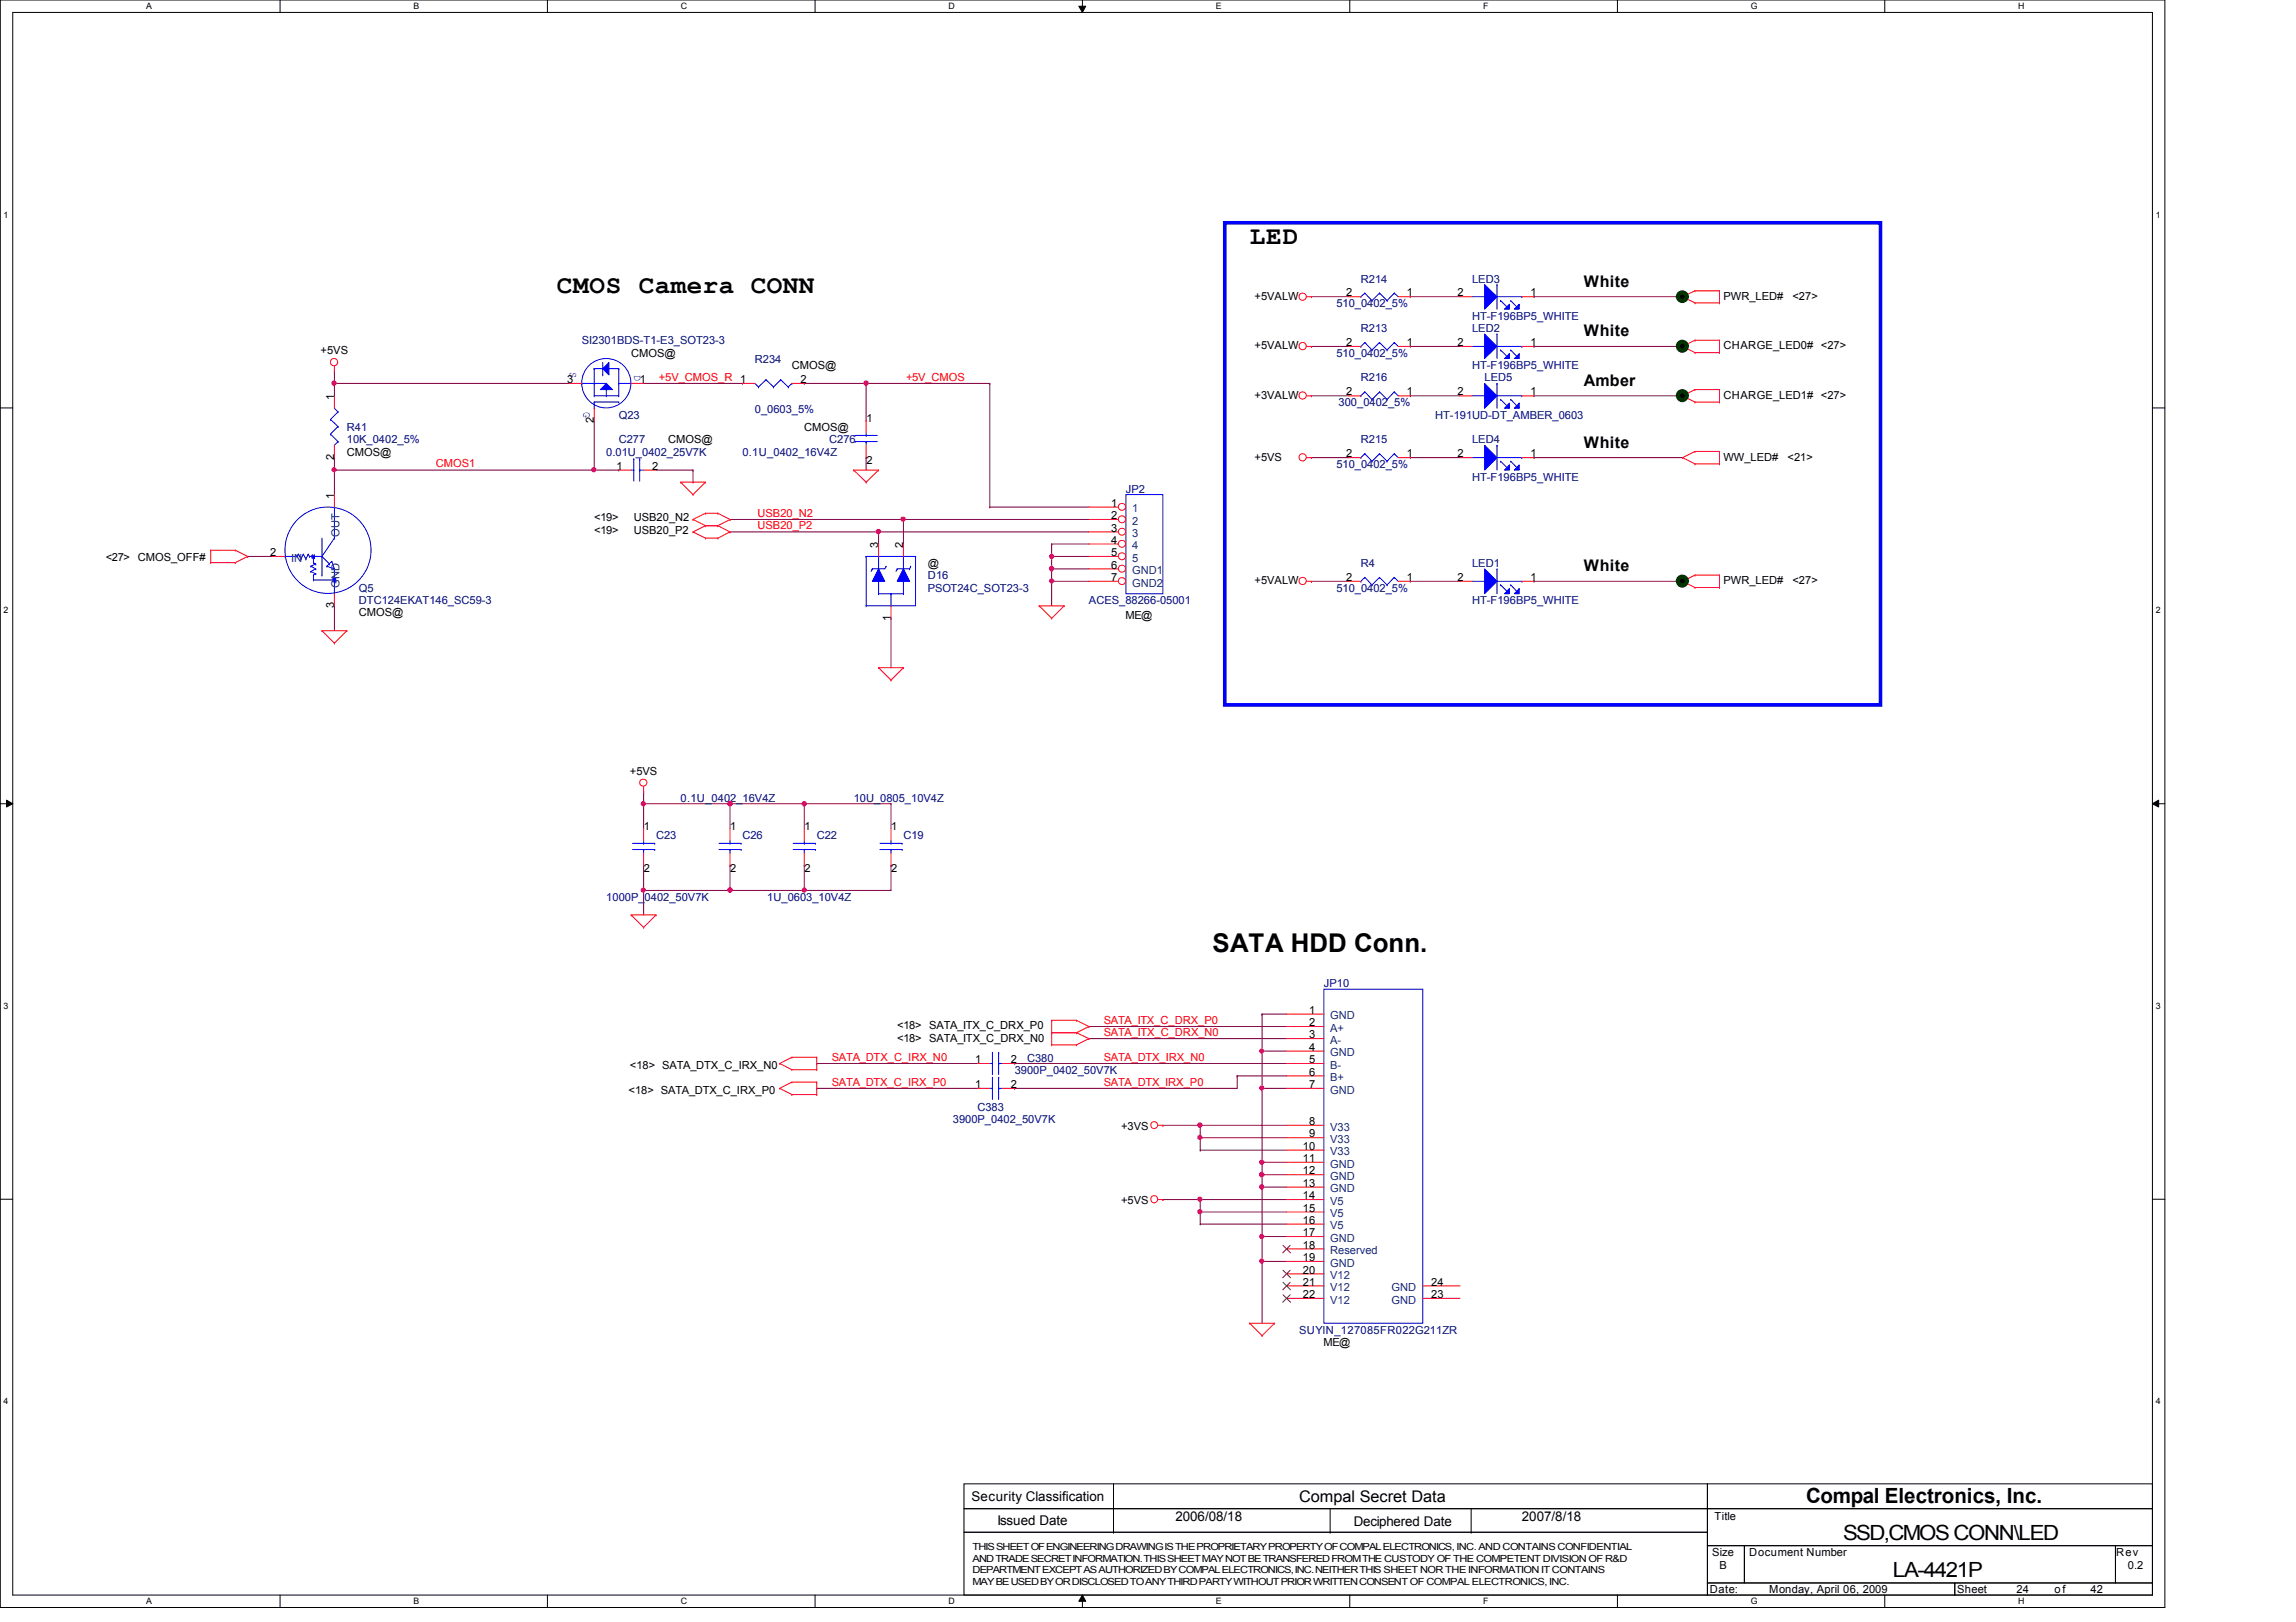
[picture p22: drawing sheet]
<svg xmlns="http://www.w3.org/2000/svg" width="297mm" height="210mm" viewBox="0 0 297 210" stroke-linecap="round" stroke-linejoin="round" font-family="sans-serif">
<defs><g id="words">
<g font-size="3.3">
<text x="161.7" y="31.6">LED</text>
<text x="72" y="38">CMOS Camera CONN</text>
<text x="156.9" y="123.1">SATA HDD Conn.</text>
</g>
<g font-size="2.7">
<text x="233.7" y="194.6">Compal Electronics, Inc.</text>
<text x="238.5" y="199.3">SSD,CMOS CONN\LED</text>
<text x="244.9" y="204.1">LA-4421P</text>
</g>
<g font-size="2.1">
<text x="204.9" y="37.1">White</text>
<text x="204.9" y="43.5">White</text>
<text x="204.9" y="49.9">Amber</text>
<text x="204.9" y="57.9">White</text>
<text x="204.9" y="73.9">White</text>
<text x="168.1" y="194.4">Compal Secret Data</text>
</g>
<g font-size="1.7">
<text x="125.7" y="194.3">Security Classification</text>
<text x="129" y="197.3">Issued Date</text>
<text x="152.1" y="196.8">2006/08/18</text>
<text x="175.1" y="197.5">Deciphered Date</text>
<text x="196.9" y="196.8">2007/8/18</text>
</g>
<g font-size="1.4">
<text x="162.3" y="38.8">+5VALW</text>
<text x="174.2" y="38.4">2</text>
<text x="182" y="38.4">1</text>
<text x="188.5" y="38.4">2</text>
<text x="198" y="38.4">1</text>
<text x="223" y="38.8">PWR_LED#</text>
<text x="231.9" y="38.8">&lt;27&gt;</text>
<text x="41.5" y="45.8">+5VS</text>
<text x="81.7" y="46.2">CMOS@</text>
<text x="102.4" y="47.8">CMOS@</text>
<text x="162.3" y="45.2">+5VALW</text>
<text x="174.2" y="44.8">2</text>
<text x="182" y="44.8">1</text>
<text x="188.5" y="44.8">2</text>
<text x="198" y="44.8">1</text>
<text x="223" y="45.2">CHARGE_LED0# &lt;27&gt;</text>
<text x="43.2" y="51.7" transform="rotate(-90 43.2 51.7)">1</text>
<text x="73.4" y="49.6">3</text>
<text x="82.8" y="49.6">1</text>
<text x="103.5" y="49.6">2</text>
<text x="162.3" y="51.6">+3VALW</text>
<text x="174.2" y="51.2">2</text>
<text x="182" y="51.2">1</text>
<text x="188.5" y="51.2">2</text>
<text x="198" y="51.2">1</text>
<text x="223" y="51.6">CHARGE_LED1# &lt;27&gt;</text>
<text x="43.2" y="59.5" transform="rotate(-90 43.2 59.5)">2</text>
<text x="44.9" y="59">CMOS@</text>
<text x="76.8" y="54.7" transform="rotate(-90 76.8 54.7)">2</text>
<text x="86.4" y="57.4">CMOS@</text>
<text x="104.1" y="55.8">CMOS@</text>
<text x="112.1" y="54.6">1</text>
<text x="162.3" y="59.6">+5VS</text>
<text x="174.2" y="59.2">2</text>
<text x="182" y="59.2">1</text>
<text x="188.5" y="59.2">2</text>
<text x="198" y="59.2">1</text>
<text x="223" y="59.6">WW_LED#</text>
<text x="231.3" y="59.6">&lt;21&gt;</text>
<text x="43.2" y="64.5" transform="rotate(-90 43.2 64.5)">1</text>
<text x="79.8" y="60.8">1</text>
<text x="84.4" y="60.8">2</text>
<text x="112.1" y="60.1">2</text>
<text x="143.8" y="65.6">1</text>
<text x="35" y="72">2</text>
<text x="76.9" y="67.4">&lt;19&gt;</text>
<text x="76.9" y="69">&lt;19&gt;</text>
<text x="82" y="67.4">USB20_N2</text>
<text x="82" y="69">USB20_P2</text>
<text x="113.6" y="70.9" transform="rotate(-90 113.6 70.9)">3</text>
<text x="116.8" y="70.9" transform="rotate(-90 116.8 70.9)">2</text>
<text x="143.8" y="67.2">2</text>
<text x="143.8" y="68.8">3</text>
<text x="143.8" y="70.4">4</text>
<text x="143.8" y="72">5</text>
<text x="13.7" y="72.6">&lt;27&gt; CMOS_OFF#</text>
<text x="120.1" y="73.4">@</text>
<text x="143.8" y="75.2">7</text>
<text x="143.8" y="73.6">6</text>
<text x="162.3" y="75.6">+5VALW</text>
<text x="174.2" y="75.2">2</text>
<text x="182" y="75.2">1</text>
<text x="188.5" y="75.2">2</text>
<text x="198" y="75.2">1</text>
<text x="223" y="75.6">PWR_LED#</text>
<text x="231.9" y="75.6">&lt;27&gt;</text>
<text x="43.2" y="78.7" transform="rotate(-90 43.2 78.7)">3</text>
<text x="46.4" y="79.8">CMOS@</text>
<text x="115.2" y="80.3" transform="rotate(-90 115.2 80.3)">1</text>
<text x="145.6" y="80.1">ME@</text>
<text x="81.5" y="100.2">+5VS</text>
<text x="83.3" y="107.4">1</text>
<text x="94.5" y="107.4">1</text>
<text x="104.1" y="107.4">1</text>
<text x="115.3" y="107.4">1</text>
<text x="83.3" y="112.9">2</text>
<text x="94.5" y="112.9">2</text>
<text x="104.1" y="112.9">2</text>
<text x="115.3" y="112.9">2</text>
<text x="169.4" y="131.2">1</text>
<text x="116.1" y="133.2">&lt;18&gt; SATA_ITX_C_DRX_P0</text>
<text x="116.1" y="134.8">&lt;18&gt; SATA_ITX_C_DRX_N0</text>
<text x="126.2" y="137.6">1</text>
<text x="130.8" y="137.6">2</text>
<text x="169.4" y="132.8">2</text>
<text x="169.4" y="134.4">3</text>
<text x="169.4" y="136">4</text>
<text x="169.4" y="137.6">5</text>
<text x="81.3" y="141.5">&lt;18&gt; SATA_DTX_C_IRX_P0</text>
<text x="81.5" y="138.3">&lt;18&gt; SATA_DTX_C_IRX_N0</text>
<text x="126.2" y="140.8">1</text>
<text x="130.8" y="140.8">2</text>
<text x="169.4" y="139.2">6</text>
<text x="169.4" y="140.8">7</text>
<text x="145" y="146.2">+3VS</text>
<text x="168.6" y="148.8">10</text>
<text x="169.4" y="145.6">8</text>
<text x="169.4" y="147.2">9</text>
<text x="145" y="155.8">+5VS</text>
<text x="168.6" y="150.4">11</text>
<text x="168.6" y="152">12</text>
<text x="168.6" y="153.6">13</text>
<text x="168.6" y="155.2">14</text>
<text x="168.6" y="156.8">15</text>
<text x="168.6" y="158.4">16</text>
<text x="168.6" y="160">17</text>
<text x="168.6" y="161.6">18</text>
<text x="168.6" y="163.2">19</text>
<text x="168.6" y="164.8">20</text>
<text x="168.6" y="166.4">21</text>
<text x="168.6" y="168">22</text>
<text x="185.2" y="168">23</text>
<text x="185.2" y="166.4">24</text>
<text x="171.2" y="174.2">ME@</text>
<text x="221.8" y="196.8">Title</text>
<text x="221.5" y="201.4">Size</text>
<text x="222.5" y="203">B</text>
<text x="226.3" y="201.4">Document Number</text>
<text x="273.8" y="201.4">Rev</text>
<text x="275.3" y="203">0.2</text>
<text x="221.2" y="206.2">Date:</text>
<text x="228.9" y="206.2">Monday, April 06, 2009</text>
<text x="253.2" y="206.2">Sheet</text>
<text x="260.9" y="206.2">24</text>
<text x="265.8" y="206.2">of</text>
<text x="270.5" y="206.2">42</text>
</g>
<g font-size="1.4" fill="#000080">
<text x="172.9" y="39.8">510_0402_5%</text>
<text x="176.1" y="36.6">R214</text>
<text x="190.5" y="36.6">LED3</text>
<text x="190.5" y="41.4">HT-F196BP5_WHITE</text>
<text x="75.3" y="44.6">SI2301BDS-T1-E3_SOT23-3</text>
<text x="97.7" y="47">R234</text>
<text x="172.9" y="46.2">510_0402_5%</text>
<text x="176.1" y="43">R213</text>
<text x="190.5" y="43">LED2</text>
<text x="190.5" y="47.8">HT-F196BP5_WHITE</text>
<text x="97.7" y="53.5">0_0603_5%</text>
<text x="173.2" y="52.6">300_0402_5%</text>
<text x="176.1" y="49.4">R216</text>
<text x="192.1" y="49.4">LED5</text>
<text x="44.9" y="55.8">R41</text>
<text x="44.9" y="57.4">10K_0402_5%</text>
<text x="78.4" y="59">0.01U_0402_25V7K</text>
<text x="80" y="57.4">C277</text>
<text x="80" y="54.2">Q23</text>
<text x="96.1" y="59">0.1U_0402_16V4Z</text>
<text x="107.3" y="57.4">C276</text>
<text x="176.1" y="57.4">R215</text>
<text x="185.7" y="54.2">HT-191UD-DT_AMBER_0603</text>
<text x="190.5" y="57.4">LED4</text>
<text x="145.7" y="63.8">JP2</text>
<text x="172.9" y="60.6">510_0402_5%</text>
<text x="190.5" y="62.2">HT-F196BP5_WHITE</text>
<text x="46.4" y="76.6">Q5</text>
<text x="120.1" y="75">D16</text>
<text x="120.1" y="76.6">PSOT24C_SOT23-3</text>
<text x="172.9" y="76.6">510_0402_5%</text>
<text x="176.1" y="73.4">R4</text>
<text x="190.5" y="73.4">LED1</text>
<text x="46.4" y="78.2">DTC124EKAT146_SC59-3</text>
<text x="140.9" y="78.2">ACES_88266-05001</text>
<text x="190.5" y="78.2">HT-F196BP5_WHITE</text>
<text x="88.1" y="103.8">0.1U_0402_16V4Z</text>
<text x="110.4" y="103.8">10U_0805_10V4Z</text>
<text x="84.9" y="108.6">C23</text>
<text x="96.1" y="108.6">C26</text>
<text x="105.7" y="108.6">C22</text>
<text x="116.9" y="108.6">C19</text>
<text x="78.4" y="116.6">1000P_0402_50V7K</text>
<text x="99.3" y="116.6">1U_0603_10V4Z</text>
<text x="171.3" y="127.8">JP10</text>
<text x="132.9" y="137.4">C380</text>
<text x="126.4" y="143.8">C383</text>
<text x="131.3" y="139">3900P_0402_50V7K</text>
<text x="123.3" y="145.4">3900P_0402_50V7K</text>
<text x="168.1" y="172.6">SUYIN_127085FR022G211ZR</text>
</g>
<g font-size="1.4" fill="#00f">
<text x="73.7" y="48.2" transform="rotate(90 73.7 48.2)">S</text>
<text x="75.5" y="53.3" transform="rotate(90 75.5 53.3)">G</text>
<text x="82" y="48.5" transform="rotate(90 82 48.5)">D</text>
</g>
<g font-size="1.4" fill="#f00">
<text x="85.2" y="49.3">+5V_CMOS_R 1</text>
<text x="117.2" y="49.3">+5V_CMOS</text>
<text x="56.4" y="60.5">CMOS1</text>
<text x="98" y="68.5">USB20_P2</text>
<text x="98" y="66.9">USB20_N2</text>
<text x="107.6" y="137.3">SATA_DTX_C_IRX_N0</text>
<text x="142.8" y="137.3">SATA_DTX_IRX_N0</text>
<text x="142.8" y="132.5">SATA_ITX_C_DRX_P0</text>
<text x="142.8" y="134.1">SATA_ITX_C_DRX_N0</text>
<text x="107.6" y="140.5">SATA_DTX_C_IRX_P0</text>
<text x="142.8" y="140.5">SATA_DTX_IRX_P0</text>
</g>
<g font-size="1.4" fill="#004080">
<text x="43.9" y="69.5" transform="rotate(-90 43.9 69.5)">OUT</text>
<text x="146.5" y="66.3">1</text>
<text x="146.5" y="67.9">2</text>
<text x="146.5" y="69.5">3</text>
<text x="146.5" y="71.1">4</text>
<text x="37.7" y="72.7">IN</text>
<text x="43.9" y="76" transform="rotate(-90 43.9 76)">GND</text>
<text x="146.5" y="75.9">GND2</text>
<text x="146.5" y="74.3">GND1</text>
<text x="146.5" y="72.7">5</text>
<text x="172.1" y="131.9">GND</text>
<text x="172.1" y="133.5">A+</text>
<text x="172.1" y="135.1">A-</text>
<text x="172.1" y="136.7">GND</text>
<text x="172.1" y="138.3">B-</text>
<text x="172.1" y="139.9">B+</text>
<text x="172.1" y="141.5">GND</text>
<text x="172.1" y="146.3">V33</text>
<text x="172.1" y="147.9">V33</text>
<text x="172.1" y="149.5">V33</text>
<text x="172.1" y="151.1">GND</text>
<text x="172.1" y="152.7">GND</text>
<text x="172.1" y="154.3">GND</text>
<text x="172.1" y="155.9">V5</text>
<text x="172.1" y="157.5">V5</text>
<text x="172.1" y="159.1">V5</text>
<text x="172.1" y="160.7">GND</text>
<text x="172.1" y="162.3">Reserved</text>
<text x="172.1" y="163.9">GND</text>
<text x="172.1" y="165.5">V12</text>
<text x="172.1" y="167.1">V12</text>
<text x="180" y="167.1">GND</text>
<text x="172.1" y="168.7">V12</text>
<text x="180" y="168.7">GND</text>
</g>
<g font-size="1.3">
<text x="125.8" y="202.1">AND TRADE SECRET INFORMATION. THIS SHEET MAY NOT BETRANSFERED FROM THE CUSTODY OF THE COMPETENT DIVISION OF R&amp;D</text>
<text x="125.8" y="200.6">THIS SHEET OF ENGINEERING DRAWING IS THE PROPRIETARY PROPERTY OF COMPAL ELECTRONICS, INC. AND CONTAINS CONFIDENTIAL</text>
<text x="125.8" y="203.6">DEPARTMENT EXCEPT AS AUTHORIZED BY COMPAL ELECTRONICS, INC. NEITHER THIS SHEET NOR THE INFORMATION IT CONTAINS</text>
<text x="125.8" y="205.1">MAY BE USED BY OR DISCLOSED TO ANY THIRD PARTY WITHOUT PRIOR WRITTEN CONSENT OF COMPAL ELECTRONICS, INC.</text>
</g>
<g font-size="1.1">
<text x="18.9" y="1.1">A</text>
<text x="53.5" y="1.1">B</text>
<text x="88.1" y="1.1">C</text>
<text x="122.7" y="1.1">D</text>
<text x="157.3" y="1.1">E</text>
<text x="191.9" y="1.1">F</text>
<text x="226.5" y="1.1">G</text>
<text x="261.1" y="1.1">H</text>
<text x=".5" y="28.2">1</text>
<text x="278.9" y="28.2">1</text>
<text x=".5" y="79.3">2</text>
<text x="278.9" y="79.3">2</text>
<text x=".5" y="130.6">3</text>
<text x="278.9" y="130.6">3</text>
<text x=".5" y="181.7">4</text>
<text x="278.9" y="181.7">4</text>
<text x="18.9" y="207.6">A</text>
<text x="53.5" y="207.6">B</text>
<text x="88.1" y="207.6">C</text>
<text x="122.7" y="207.6">D</text>
<text x="157.3" y="207.6">E</text>
<text x="191.9" y="207.6">F</text>
<text x="226.5" y="207.6">G</text>
<text x="261.1" y="207.6">H</text>
</g>
</g></defs>
<path d="M0 0h280.1v208h-280.1zM1.6 1.6h276.9v204.8h-276.9z" fill="none" stroke="#000" stroke-width=".13"/>
<g fill="#fff">
<path d="M18.9 .2h.7v1.2h-.7z"/>
<path d="M18.9 206.6h.7v1.2h-.7z"/>
</g>
<path d="M36.2 0v1.6M36.2 206.4v1.6" fill="none" stroke="#000" stroke-width=".13"/>
<g fill="#fff">
<path d="M53.5 .2h.7v1.2h-.7z"/>
<path d="M53.5 206.6h.7v1.2h-.7z"/>
</g>
<path d="M70.8 0v1.6M70.8 206.4v1.6" fill="none" stroke="#000" stroke-width=".13"/>
<g fill="#fff">
<path d="M88.1 .2h.8v1.2h-.8z"/>
<path d="M88.1 206.6h.8v1.2h-.8z"/>
</g>
<path d="M105.4 0v1.6M105.4 206.4v1.6" fill="none" stroke="#000" stroke-width=".13"/>
<g fill="#fff">
<path d="M122.7 .2h.8v1.2h-.8z"/>
<path d="M122.7 206.6h.8v1.2h-.8z"/>
</g>
<path d="M139.6 .8h.9l-.5 .8zM140 0v1.6M140 206.4l.5 .8h-.9zM140 206.4v1.6" fill="none" stroke="#000" stroke-width=".13"/>
<path d="M139.6 .8h.9l-.5 .8zM140 206.4l.5 .8h-.9z" fill="#000"/>
<g fill="#fff">
<path d="M157.3 .2h.7v1.2h-.7z"/>
<path d="M157.3 206.6h.7v1.2h-.7z"/>
</g>
<path d="M174.6 0v1.6M174.6 206.4v1.6" fill="none" stroke="#000" stroke-width=".13"/>
<g fill="#fff">
<path d="M191.9 .2h.6v1.2h-.6z"/>
<path d="M191.9 206.6h.6v1.2h-.6z"/>
</g>
<path d="M209.3 0v1.6M209.3 206.4v1.6" fill="none" stroke="#000" stroke-width=".13"/>
<g fill="#fff">
<path d="M226.5 .2h.8v1.2h-.8z"/>
<path d="M226.5 206.6h.8v1.2h-.8z"/>
</g>
<path d="M243.8 0v1.6M243.8 206.4v1.6" fill="none" stroke="#000" stroke-width=".13"/>
<g fill="#fff">
<path d="M261.1 .2h.8v1.2h-.8z"/>
<path d="M261.1 206.6h.8v1.2h-.8z"/>
<path d="M.5 27.2h.6v1.2h-.6z"/>
<path d="M278.9 27.2h.6v1.2h-.6z"/>
<path d="M.5 78.4h.6v1.1h-.6z"/>
<path d="M278.9 78.4h.6v1.1h-.6z"/>
</g>
<path d="M0 52.8h1.6M278.5 52.8h1.6" fill="none" stroke="#000" stroke-width=".13"/>
<g fill="#fff">
<path d="M.5 129.6h.6v1.2h-.6z"/>
<path d="M278.9 129.6h.6v1.2h-.6z"/>
</g>
<path d="M0 104h1.6M.8 103.5l.8 .5-.8 .4zM278.5 104l.8-.5v.9zM278.5 104h1.6" fill="none" stroke="#000" stroke-width=".13"/>
<path d="M.8 103.5l.8 .5-.8 .4zM278.5 104l.8-.5v.9z" fill="#000"/>
<g fill="#fff">
<path d="M.5 180.8h.6v1.1h-.6z"/>
<path d="M278.9 180.8h.6v1.1h-.6z"/>
</g>
<path d="M0 155.2h1.6M278.5 155.2h1.6" fill="none" stroke="#000" stroke-width=".13"/>
<g fill="none" stroke="#800040" stroke-width=".13">
<path d="M169.7 38.4h.1M169.7 38.4h4.8M182.5 38.4h.1M182.5 38.4h6.4M198.5 38.4h.1M198.5 38.4h19.2M43.3 49.6h.1M43.3 48h.1M43.3 59.2h.1M43.3 49.6h30.4M43.3 48v3.2M43.3 59.2v4.8"/>
<path d="M76.9 54.4v6.4M83.3 49.6h12.8M96.1 49.6h.1M104.1 49.6h.1M104.1 49.6h24M112.1 49.6h.1M112.1 59.2h.1M112.1 54.4h.1M112.1 49.6v4.8M112.1 59.2v1.6M128.1 49.6h.1M128.1 49.6v16"/>
<path d="M169.7 51.2h.1M169.7 59.2h.1M169.7 44.8h.1M169.7 51.2h4.8M169.7 59.2h4.8M169.7 44.8h4.8M182.5 51.2h.1M182.5 59.2h.1M182.5 44.8h.1M182.5 51.2h6.4M182.5 59.2h6.4M182.5 44.8h6.4"/>
<path d="M198.5 51.2h.1M198.5 59.2h.1M198.5 44.8h.1M198.5 51.2h19.2M198.5 59.2h19.2M198.5 44.8h19.2M32 72h.1M32 72h3.3M43.3 60.8h.1M43.3 78.4h.1M43.3 78.4v3.2M43.3 60.8h36.7"/>
<path d="M76.9 60.8h.1M80 60.8h.1M84.9 60.8h4.8M89.7 60.8h.1M89.7 62.4h.1M89.7 60.8v1.6M94.4 68.8h.1M94.4 67.2h.1M94.4 68.8h46.5M94.4 67.2h46.5M113.7 68.8h.1M113.7 68.8v1.6"/>
<path d="M116.9 67.2h.1M116.9 67.2v3.2M128.1 65.6h.1M128.1 65.6h12.8M136.1 73.6h.1M136.1 75.2h.1M136.1 70.4h.1M136.1 72h.1M136.1 73.6h4.8M136.1 75.2h4.8M136.1 70.4h4.8M136.1 70.4v8"/>
<path d="M136.1 72h4.8M169.7 75.2h.1M169.7 75.2h4.8M182.5 75.2h.1M182.5 75.2h6.4M198.5 75.2h.1M198.5 75.2h19.2M115.3 80h.1M115.3 80v6.4M83.3 115.2h.1M83.3 112h.1M83.3 102.4h.1"/>
<path d="M83.3 104h.1M83.3 102.4v4.8M83.3 112v6.4M83.3 104h32M94.4 104h.1M94.4 115.2h.1M94.4 112h.1M94.4 104v3.2M94.4 112v3.2M104.1 112h.1M104.1 115.2h.1M104.1 104h.1"/>
<path d="M104.1 104v3.2M104.1 112v3.2M115.3 112h.1M115.3 104h.1M115.3 104v3.2M115.3 112v3.2h-32M105.7 137.6h.1M105.7 137.6h20.7M131.3 137.6h.1M131.3 137.6h35.2M140.9 132.8h.1M140.9 134.4h.1"/>
<path d="M140.9 132.8h25.6M140.9 134.4h25.6M160.1 139.2h.1M160.1 139.2v1.6h-28.8M160.1 139.2h6.4M163.3 131.2h.1M163.3 136h.1M163.3 131.2v40M163.3 131.2h3.2M163.3 136h3.2M105.7 140.8h.1M105.7 140.8h20.7"/>
<path d="M131.3 140.8h.1M150.4 155.2h.1M150.4 145.6h.1M150.4 155.2h16.1M150.4 145.6h16.1M155.3 158.4h.1M155.3 148.8h.1M155.3 156.8h.1M155.3 147.2h.1M155.3 155.2h.1M155.3 145.6h.1M155.3 158.4h11.2"/>
<path d="M155.3 148.8h11.2M155.3 145.6v3.2M155.3 155.2v3.2M155.3 147.2h11.2M155.3 156.8h11.2M163.3 140.8h.1M163.3 153.6h.1M163.3 150.4h.1M163.3 152h.1M163.3 140.8h3.2M163.3 150.4h3.2M163.3 152h3.2"/>
<path d="M163.3 153.6h3.2M163.3 160h.1M163.3 163.2h.1M163.3 160h3.2M163.3 163.2h3.2"/>
</g>
<g fill="none" stroke="#f00" stroke-width=".13">
<path d="M217.7 38.4h.1M217.7 38.4l1.6 .8M219.3 39.2h.1M219.3 37.6h.1M219.3 39.2h3.2M219.3 37.6l-1.6 .8M219.3 37.6h3.2M222.5 37.6h.1M222.5 39.2h.1M222.5 37.6v1.6M217.7 51.2h.1M217.7 59.2h.1"/>
<path d="M217.7 44.8h.1M217.7 51.2l1.6 .8M217.7 59.2l1.6 .8M217.7 44.8l1.6 .8M219.3 52h.1M219.3 50.4h.1M219.3 58.4h.1M219.3 45.6h.1M219.3 44h.1M219.3 52h3.2M219.3 50.4l-1.6 .8M219.3 50.4h3.2"/>
<path d="M219.3 58.4l-1.6 .8M219.3 58.4h3.2M219.3 45.6h3.2M219.3 44l-1.6 .8M219.3 44h3.2M222.5 50.4h.1M222.5 52h.1M222.5 58.4h.1M222.5 44h.1M222.5 45.6h.1M222.5 44v1.6M222.5 50.4v1.6"/>
<path d="M222.5 58.4v1.6M27.3 72.8h.1M27.3 71.2h.1M27.3 71.2h3.1M27.3 72.8h3.1M27.3 71.2v1.6M30.4 71.2h.1M30.4 72.8h.1M30.4 71.2l1.6 .8M32 72h.1M32 72l-1.6 .8M89.7 67.2h.1"/>
<path d="M89.7 68.8h.1M89.7 67.2l1.6 .8M89.7 68.8l1.6 .8M91.3 68h.1M91.3 66.4h.1M91.3 69.6h.1M91.3 68h1.6M91.3 66.4h1.6M91.3 66.4l-1.6 .8M91.3 69.6h1.6M91.3 68l-1.6 .8M92.9 68h.1"/>
<path d="M92.9 66.4h.1M92.9 69.6h.1M92.9 66.4l1.5 .8M92.9 68l1.5 .8M94.4 67.2h.1M94.4 68.8h.1M94.4 67.2l-1.5 .8M94.4 68.8l-1.5 .8M217.7 75.2h.1M217.7 75.2l1.6 .8M219.3 60h.1M219.3 76h.1"/>
<path d="M219.3 74.4h.1M219.3 60h3.2M219.3 76h3.2M219.3 74.4l-1.6 .8M219.3 74.4h3.2M222.5 60h.1M222.5 74.4h.1M222.5 76h.1M222.5 74.4v1.6M100.9 137.6h.1M100.9 137.6l1.5 .8M102.4 136.8h.1"/>
<path d="M102.4 138.4h.1M102.4 136.8h3.3M102.4 136.8l-1.5 .8M102.4 138.4h3.3M105.7 138.4h.1M105.7 136.8h.1M105.7 136.8v1.6M136.1 133.6h.1M136.1 132h.1M136.1 135.2h.1M136.1 132h3.2M136.1 133.6h3.2"/>
<path d="M136.1 132v3.2M136.1 135.2h3.2M139.3 132h.1M139.3 133.6h.1M139.3 135.2h.1M139.3 132l1.6 .8M139.3 133.6l1.6 .8M140.9 132.8h.1M140.9 134.4h.1M140.9 132.8l-1.6 .8M140.9 134.4l-1.6 .8M100.9 140.8h.1"/>
<path d="M100.9 140.8l1.5 .8M102.4 140h.1M102.4 141.6h.1M102.4 140h3.3M102.4 140l-1.5 .8M102.4 141.6h3.3M105.7 141.6h.1M105.7 140h.1M105.7 140v1.6"/>
</g>
<circle cx="217.7" cy="38.4" r=".77" fill="#008000"/>
<g fill="none" stroke="#008000" stroke-width=".13">
<circle cx="217.7" cy="38.4" r=".39"/>
<circle cx="217.7" cy="38.4" r=".77"/>
</g>
<circle cx="217.7" cy="38.4" r=".39" fill="#000"/>
<circle cx="217.7" cy="75.2" r=".78" fill="#008000"/>
<g fill="none" stroke="#008000" stroke-width=".13">
<circle cx="217.7" cy="75.2" r=".4"/>
<circle cx="217.7" cy="75.2" r=".78"/>
</g>
<circle cx="217.7" cy="75.2" r=".4" fill="#000"/>
<circle cx="217.7" cy="44.8" r=".78" fill="#008000"/>
<g fill="none" stroke="#008000" stroke-width=".13">
<circle cx="217.7" cy="44.8" r=".4"/>
<circle cx="217.7" cy="44.8" r=".78"/>
</g>
<circle cx="217.7" cy="44.8" r=".4" fill="#000"/>
<circle cx="217.7" cy="51.2" r=".78" fill="#008000"/>
<g fill="none" stroke="#008000" stroke-width=".13">
<circle cx="217.7" cy="51.2" r=".4"/>
<circle cx="217.7" cy="51.2" r=".78"/>
</g>
<circle cx="217.7" cy="51.2" r=".4" fill="#000"/>
<g fill="none" stroke="#f00" stroke-width=".13">
<path d="M169 38.4h.7M169.7 38.4h.1M43.3 48h.1M43.3 47.4v.6M169 51.2h.7M169 59.2h.7M169 44.8h.7M169.7 51.2h.1M169.7 59.2h.1M169.7 44.8h.1M80 60.8h1.7M83.3 60.8h1.6"/>
<path d="M88 62.4h.1M88 62.4h3.3M88 62.4l1.7 1.6M89.7 64h.1M91.3 62.4h.1M91.3 62.4l-1.6 1.6M110.4 60.8h.1M110.4 60.8h3.3M110.4 60.8l1.7 1.6M112.1 62.4h.1M113.7 60.8h.1M113.7 60.8l-1.6 1.6"/>
<path d="M134.4 78.4h.1M134.4 78.4h3.3M134.4 78.4l1.7 1.6M137.7 78.4h.1M137.7 78.4l-1.6 1.6M169 75.2h.7M169.7 75.2h.1M41.7 81.6h.1M41.7 81.6h3.2M41.7 81.6l1.6 1.6M43.3 83.2h.1M44.9 81.6h.1"/>
<path d="M44.9 81.6l-1.6 1.6M113.7 86.4h.1M113.7 86.4h3.2M113.7 86.4l1.6 1.6M115.3 88h.1M116.9 86.4h.1M116.9 86.4l-1.6 1.6M136.1 80h.1M81.7 118.4h.1M81.7 118.4h3.2M81.7 118.4l1.6 1.6M83.3 102.4h.1"/>
<path d="M83.3 101.8v.6M84.9 118.4h.1M84.9 118.4l-1.6 1.6M94.4 107.2v1.6M94.4 110.4v1.6M83.3 120h.1M149.8 145.6h.6M149.8 155.2h.6M150.4 145.6h.1M150.4 155.2h.1M161.7 171.2h.1M161.7 171.2h3.2"/>
<path d="M161.7 171.2l1.6 1.6M163.3 172.8h.1M164.9 171.2h.1M164.9 171.2l-1.6 1.6"/>
<circle cx="168.5" cy="38.4" r=".47"/>
<circle cx="43.2" cy="46.9" r=".47"/>
<circle cx="168.5" cy="59.2" r=".47"/>
<circle cx="168.5" cy="44.8" r=".47"/>
<circle cx="168.5" cy="51.2" r=".47"/>
<circle cx="168.5" cy="75.2" r=".47"/>
<circle cx="83.2" cy="101.3" r=".46"/>
<circle cx="149.3" cy="155.2" r=".46"/>
<circle cx="149.3" cy="145.6" r=".45"/>
</g>
<g fill="none" stroke="#000" stroke-width=".13">
<path d="M124.7 192h96.2v3.2h-96.2zM124.7 195.2h96.2v3.1h-96.2zM124.7 198.3h96.2v8.1h-96.2zM144.1 195.2h.1M144.1 198.3h.1M144.1 192v6.3M172.1 198.3h.1M172.1 195.2v3.1M190.3 198.3h.1M190.3 195.2v3.1M220.9 192h57.6v3.2h-57.6zM220.9 195.2h57.6v4.8h-57.6z"/>
<path d="M220.9 200h4.8v4.9h-4.8zM220.9 204.9h32v1.5h-32zM225.7 200h48v4.9h-48zM252.9 204.9h25.6v1.5h-25.6zM273.7 200h4.8v4.9h-4.8z"/>
</g>
<path d="M158.5 28.8h84.8v62.4h-84.8z" fill="none" stroke="#00f" stroke-width=".47"/>
<g fill="none" stroke="#00f" stroke-width=".13">
<path d="M82 59.4h.1M82 59.4v2.9M82.8 59.4h.1M82.8 59.4v2.9M81.7 60.8h.3M82 60.8h.1M82.8 60.8h.1M82.8 60.8h.5M93 109.9h2.9M93 109.1h2.9M94.4 109.1h.1M94.4 109.9h.1"/>
<path d="M94.4 108.8v.3M94.4 109.9v.5M95.9 109.9h.1M95.9 109.1h.1"/>
</g>
<path d="M192.1 43.2l1.6 1.6-1.6 1.6z" fill="#00f"/>
<path d="M192.1 43.2l1.6 1.6-1.6 1.6z" fill="none" stroke="#00f" stroke-width=".13"/>
<path d="M195.3 45.8v.6h-.7z" fill="#00f"/>
<path d="M195.3 45.8v.6h-.7z" fill="none" stroke="#00f" stroke-width=".13"/>
<path d="M195.9 46.4l.7-.6v.6z" fill="#00f"/>
<g fill="none" stroke="#00f" stroke-width=".13">
<path d="M176.1 38.4h.1M176.6 37.9h.1M176.6 37.9l.9 1M176.6 37.9l-.5 .5M177.5 38.9h.1M178.5 37.9h.1M178.5 37.9l.9 1M178.5 37.9l-1 1M179.4 38.9h.1M180.4 37.9h.1M180.4 37.9l.5 .5M180.4 37.9l-1 1"/>
<path d="M42.8 54.3h.1M42.8 56.2h.1M42.8 54.3l.9 .9M42.8 56.2l.9 .9M43.3 57.6h.1M43.3 52.8l.4 .5M43.7 53.3h.1M43.7 55.2h.1M43.7 57.1h.1M43.7 53.3l-.9 1M43.7 55.2l-.9 1M43.7 57.1l-.4 .5"/>
<path d="M190.5 44.8h1.6M192.1 44.8h.1M193.7 43.2h.1M193.7 43.2v3.2M193.7 44.8h3.2M194.1 45.3h.1M194.1 45.3l.8 .8M195.4 45.3h.1M195.4 45.3l.8 .8M195.9 46.4l.7-.6v.6zM196.9 44.8h.1M36.9 72h.1"/>
<path d="M36.9 72h1.5M38.4 72h.1M38.6 71.7h.1M38.6 71.7l.3 .6M38.6 71.7l-.2 .3M38.9 72.3h.1M39.2 71.7h.1M39.2 71.7l.4 .6M39.2 71.7l-.3 .6M39.6 72.3h.1M39.9 71.7h.1M39.9 71.7l.1 .3"/>
<path d="M39.9 71.7l-.3 .6M40 72h.1M40 72h1.7M40.2 73.3h.1M40.2 74h.1M40.2 73.3l.6 .3M40.2 74l.6 .3M40.4 71.8h.1M40.4 72.2h.1M40.4 72.2h.3M40.4 71.8h.3M40.4 71.8v.4"/>
<path d="M40.6 72.8h.1M40.6 74.4h.1M40.6 75.1h.1M40.6 72v.8M40.6 74.4v.7M40.6 72.8l.2 .2M40.6 75.1h2.7M40.7 72.2h.1M40.7 71.8h.1M40.7 71.8v.4M40.8 73h.1M40.8 73.6h.1"/>
<path d="M40.8 74.3h.1M40.8 73l-.6 .3M40.8 73.6l-.6 .4M40.8 74.3l-.2 .1M41.7 72h.1M41.7 74.4h.1M41.7 69.6v4.8M41.7 72l.9 1M42.3 73.3h.1M42.3 73.3l1 .3M42.6 73h.1M42.9 72.6h.1"/>
<path d="M42.9 72.6l.4 1M42.9 72.6l-.6 .7M43.1 74.9h.1M43.1 75.2h.1M43.1 74.9v.3M43.1 74.9h.3M43.1 75.2h.3M43.3 69.6h.1M43.3 76.8h.1M43.3 75.1h.1M43.3 73.6h.1M43.3 65.6v4"/>
<path d="M43.3 73.6v3.2M43.3 69.6l-1.6 2.4M43.4 74.9h.1M43.4 75.2h.1M43.4 74.9v.3M176.1 75.2h.1M176.6 74.7h.1M176.6 74.7l.9 1M176.6 74.7l-.5 .5M177.5 75.7h.1M178.5 74.7h.1M178.5 74.7l.9 1"/>
<path d="M178.5 74.7l-1 1M179.4 75.7h.1M180.4 74.7h.1M180.4 74.7l.5 .5M180.4 74.7l-1 1M81.8 109.9h2.9M81.8 109.1h2.9M83.3 109.1h.1M83.3 109.9h.1M83.3 108.8v.3M83.3 109.9v.5M84.7 109.9h.1"/>
<path d="M84.7 109.1h.1M128.1 137.6h.3M128.4 137.6h.1M128.4 136.2h.1M128.4 136.2v2.9M129.2 136.2h.1M129.2 137.6h.1M129.2 137.6h.5M129.2 136.2v2.9"/>
<circle cx="42.4" cy="71.2" r="5.6"/>
</g>
<g fill="none" stroke="#f00" stroke-width=".13">
<path d="M174.5 38.4h1.6M180.9 38.4h1.6M43.3 51.2v1.6M43.3 57.6v1.6M188.9 44.8h1.6M196.9 44.8h1.6M35.3 72h1.6M43.3 64v1.6M43.3 76.8v1.6M174.5 75.2h1.6M180.9 75.2h1.6M83.3 107.2v1.6"/>
<path d="M83.3 110.4v1.6M126.4 137.6h1.7M129.7 137.6h1.6"/>
</g>
<path d="M195.3 52.2v.6h-.7z" fill="#00f"/>
<path d="M195.3 52.2v.6h-.7z" fill="none" stroke="#00f" stroke-width=".13"/>
<path d="M192.1 49.6l1.6 1.6-1.6 1.6z" fill="#00f"/>
<path d="M192.1 49.6l1.6 1.6-1.6 1.6z" fill="none" stroke="#00f" stroke-width=".13"/>
<path d="M196.6 52.2v.6h-.7z" fill="#00f"/>
<g fill="none" stroke="#00f" stroke-width=".13">
<path d="M110.6 57.1h.1M110.6 56.3h.1M110.6 57.1h2.9M110.6 56.3h2.9M112.1 56.3h.1M112.1 57.1h.1M112.1 56v.3M112.1 57.1v.5M176.1 44.8h.1M176.6 44.3h.1M176.6 44.3l.9 1M176.6 44.3l-.5 .5"/>
<path d="M177.5 45.3h.1M178.5 44.3h.1M178.5 44.3l.9 1M178.5 44.3l-1 1M179.4 45.3h.1M180.4 44.3h.1M180.4 44.3l.5 .5M180.4 44.3l-1 1M190.5 51.2h1.6M192.1 51.2h.1M193.7 49.6h.1M193.7 49.6v3.2"/>
<path d="M193.7 51.2h3.2M194.1 51.7h.1M194.1 51.7l.8 .8M195.4 51.7h.1M195.4 51.7l.8 .8M196.6 52.2v.6h-.7zM196.9 51.2h.1M145.7 64h4.7v12.8h-4.7z"/>
</g>
<path d="M112.1 54.4v1.6M112.1 57.6v1.6M174.5 44.8h1.6M180.9 44.8h1.6M188.9 51.2h1.6M196.9 51.2h1.6" fill="none" stroke="#f00" stroke-width=".13"/>
<circle cx="145.2" cy="75.2" r=".46" fill="#fff"/>
<g fill="none" stroke="#f00" stroke-width=".13">
<path d="M140.9 75.2h3.8"/>
<circle cx="145.2" cy="75.2" r=".46"/>
</g>
<circle cx="145.2" cy="73.6" r=".46" fill="#fff"/>
<g fill="none" stroke="#f00" stroke-width=".13">
<path d="M140.9 73.6h3.8"/>
<circle cx="145.2" cy="73.6" r=".46"/>
</g>
<circle cx="145.2" cy="65.6" r=".46" fill="#fff"/>
<g fill="none" stroke="#f00" stroke-width=".13">
<path d="M140.9 65.6h3.8"/>
<circle cx="145.2" cy="65.6" r=".46"/>
</g>
<circle cx="145.2" cy="67.2" r=".46" fill="#fff"/>
<g fill="none" stroke="#f00" stroke-width=".13">
<path d="M140.9 67.2h3.8"/>
<circle cx="145.2" cy="67.2" r=".46"/>
</g>
<circle cx="145.2" cy="68.8" r=".46" fill="#fff"/>
<g fill="none" stroke="#f00" stroke-width=".13">
<path d="M140.9 68.8h3.8"/>
<circle cx="145.2" cy="68.8" r=".46"/>
</g>
<circle cx="145.2" cy="70.4" r=".46" fill="#fff"/>
<g fill="none" stroke="#f00" stroke-width=".13">
<path d="M140.9 70.4h3.8"/>
<circle cx="145.2" cy="70.4" r=".46"/>
</g>
<circle cx="145.2" cy="72" r=".46" fill="#fff"/>
<g fill="none" stroke="#f00" stroke-width=".13">
<path d="M174.5 51.2h1.6M180.9 51.2h1.6M140.9 72h3.8"/>
<circle cx="145.2" cy="72" r=".46"/>
</g>
<path d="M176.1 51.2h.1M176.6 50.7h.1M176.6 50.7l.9 1M176.6 50.7l-.5 .5M177.5 51.7h.1M178.5 50.7h.1M178.5 50.7l.9 1M178.5 50.7l-1 1M179.4 51.7h.1M180.4 50.7h.1M180.4 50.7l.5 .5M180.4 50.7l-1 1" fill="none" stroke="#00f" stroke-width=".13"/>
<path d="M192.1 73.6l1.6 1.6-1.6 1.6z" fill="#00f"/>
<path d="M192.1 73.6l1.6 1.6-1.6 1.6z" fill="none" stroke="#00f" stroke-width=".13"/>
<path d="M195.3 76.2v.6h-.7z" fill="#00f"/>
<path d="M195.3 76.2v.6h-.7z" fill="none" stroke="#00f" stroke-width=".13"/>
<path d="M196.6 76.2v.6h-.7z" fill="#00f"/>
<path d="M190.5 75.2h1.6M192.1 75.2h.1M193.7 73.6h.1M193.7 73.6v3.2M193.7 75.2h3.2M194.1 75.7h.1M194.1 75.7l.8 .8M195.4 75.7h.1M195.4 75.7l.8 .8M196.6 76.2v.6h-.7zM196.9 75.2h.1" fill="none" stroke="#00f" stroke-width=".13"/>
<path d="M188.9 75.2h1.6M196.9 75.2h1.6" fill="none" stroke="#f00" stroke-width=".13"/>
<path d="M192.1 36.8l1.6 1.6-1.6 1.6z" fill="#00f"/>
<path d="M192.1 36.8l1.6 1.6-1.6 1.6z" fill="none" stroke="#00f" stroke-width=".13"/>
<path d="M195.3 39.4v.6h-.7z" fill="#00f"/>
<path d="M195.3 39.4v.6h-.7z" fill="none" stroke="#00f" stroke-width=".13"/>
<path d="M195.9 40l.7-.6v.6z" fill="#00f"/>
<g fill="none" stroke="#00f" stroke-width=".13">
<path d="M190.5 38.4h1.6M192.1 38.4h.1M193.7 36.8h.1M193.7 36.8v3.2M193.7 38.4h3.2M194.1 38.9h.1M194.1 38.9l.8 .8M195.4 38.9h.1M195.4 38.9l.8 .8M196.9 38.4h.1M195.9 40l.7-.6v.6zM113.8 109.9h2.9"/>
<path d="M113.8 109.1h2.9M115.3 109.1h.1M115.3 109.9h.1M115.3 108.8v.3M115.3 109.9v.5M116.7 109.9h.1M116.7 109.1h.1M171.3 128h12.8v43.2h-12.8z"/>
</g>
<g fill="none" stroke="#f00" stroke-width=".13">
<path d="M188.9 38.4h1.6M196.9 38.4h1.6M115.3 107.2v1.6M115.3 110.4v1.6M166.5 131.2h4.8M166.5 132.8h4.8M166.5 134.4h4.8M166.5 136h4.8M166.5 137.6h4.8M166.5 139.2h4.8M166.5 140.8h4.8M166.5 145.6h4.8"/>
<path d="M166.5 147.2h4.8M166.5 148.8h4.8M166.5 150.4h4.8M166.5 152h4.8M166.5 153.6h4.8M166.5 155.2h4.8M166.5 156.8h4.8M166.5 158.4h4.8M166.5 160h4.8M166.5 161.6h4.8M166.5 163.2h4.8M166.5 164.8h4.8"/>
<path d="M166.5 166.4h4.8M166.5 168h4.8M184.1 166.4h4.8M184.1 168h4.8"/>
</g>
<path d="M166 161.2l1 .9M166 164.4l1 1M166 165.9l1 1M166 167.6l1 .9M166.9 161.2l-1 .9M166.9 164.4l-1 1M166.9 165.9l-1 1M166.9 167.6l-1 .9" fill="none" stroke="#804000" stroke-width=".13"/>
<path d="M116.9 73.6l.8 1.6h-1.6z" fill="#00f"/>
<g fill="none" stroke="#00f" stroke-width=".13">
<path d="M112.1 72h.1M112.1 78.4h.1M112.1 72v6.4M112.1 72h6.3M113.7 73.6h.1M113.7 72v1.6M115.3 76.8h.1M115.3 76.8v1.6M115.3 76.8h1.6M116.9 73.6l.8 1.6h-1.6zM116.9 76.8h.1M116.9 73.6h.1"/>
<path d="M116.9 72v1.6M116.9 75.2v1.6M118.4 72h.1M118.4 72v6.4h-6.3"/>
</g>
<path d="M113.7 73.6l.8 1.6h-1.6z" fill="#00f"/>
<g fill="none" stroke="#00f" stroke-width=".13">
<path d="M176.1 59.2h.1M176.6 58.7h.1M176.6 58.7l.9 1M176.6 58.7l-.5 .5M177.5 59.7h.1M178.5 58.7h.1M178.5 58.7l.9 1M178.5 58.7l-1 1M179.4 59.7h.1M180.4 58.7h.1M180.4 58.7l.5 .5M180.4 58.7l-1 1"/>
<path d="M112.9 73.6h.1M112.9 73.6l-.2 .4M113.7 73.6l.8 1.6h-1.6zM113.7 76.8h.1M113.7 75.2v1.6M113.7 76.8h1.6M114.6 73.3h.1M114.6 73.3l-.1 .3h-1.6M116.1 73.6h.1M116.1 73.6h1.6M116.1 73.6l-.2 .4M117.7 73.6h.1"/>
<path d="M117.8 73.3h.1M117.8 73.3l-.1 .3"/>
</g>
<path d="M174.5 59.2h1.6M180.9 59.2h1.6M113.7 70.4v1.6M115.3 78.4v1.6M116.9 70.4v1.6" fill="none" stroke="#f00" stroke-width=".13"/>
<path d="M192.1 57.6l1.6 1.6-1.6 1.6z" fill="#00f"/>
<path d="M192.1 57.6l1.6 1.6-1.6 1.6z" fill="none" stroke="#00f" stroke-width=".13"/>
<path d="M195.3 60.2v.6h-.7z" fill="#00f"/>
<path d="M195.3 60.2v.6h-.7z" fill="none" stroke="#00f" stroke-width=".13"/>
<path d="M196.6 60.2v.6h-.7z" fill="#00f"/>
<g fill="none" stroke="#00f" stroke-width=".13">
<path d="M97.7 49.6l.4 .5M98.1 50.1h.1M99.1 49.1h.1M99.1 49.1l-1 1M99.1 49.1l1 1M100.1 50.1h.1M101 49.1h.1M101 49.1l-.9 1M101 49.1l1 1M102 50.1h.1M102.4 49.6h.1M102.4 49.6l-.4 .5"/>
<path d="M190.5 59.2h1.6M192.1 59.2h.1M193.7 57.6h.1M193.7 57.6v3.2M193.7 59.2h3.2M194.1 59.7h.1M194.1 59.7l.8 .8M195.4 59.7h.1M195.4 59.7l.8 .8M196.9 59.2h.1M196.6 60.2v.6h-.7z"/>
</g>
<path d="M96.1 49.6h1.6M102.4 49.6h1.7M188.9 59.2h1.6M196.9 59.2h1.6" fill="none" stroke="#f00" stroke-width=".13"/>
<path d="M78.4 49.6l.8 .8h-1.5z" fill="#00f"/>
<path d="M76.9 51.2h.1M76.9 49.6h.1M76.9 51.2h3.1M76.9 49.6v1.6M76.9 49.6h1.5M78.4 49.6l.8 .8h-1.5zM78.4 49.6h.1M78.4 51.2h.1M78.4 50.4v.8M80 51.2h.1M80 49.6v1.6" fill="none" stroke="#00f" stroke-width=".13"/>
<path d="M78 47.7l.8-.8v1.6z" fill="#00f"/>
<g fill="none" stroke="#00f" stroke-width=".13">
<path d="M75.3 49.6h.1M75.3 49.6h1.7M76.9 47.7h.1M76.9 52h.1M76.9 47.7h1.1M76.9 47.7v1.9M76.9 52v.8M76.9 52h3.1M78 47.7l.8-.8v1.6zM78 48.5h.1M78 46.9v1.6M78.8 47.7h1.2"/>
<path d="M80 47.7h.1M80 49.6h.1M80 52h.1M80 49.6h1.7M80 47.7v1.9M102.6 109.9h2.9M102.6 109.1h2.9M104.1 109.1h.1M104.1 109.9h.1M104.1 108.8v.3M104.1 109.9v.5M105.5 109.9h.1"/>
<path d="M105.5 109.1h.1M128.4 139.4h.1M128.4 139.4v2.9M129.2 139.4h.1M129.2 139.4v2.9M128.1 140.8h.3M128.4 140.8h.1M129.2 140.8h.1M129.2 140.8h.5"/>
<circle cx="78.4" cy="49.6" r="3.2"/>
</g>
<path d="M73.7 49.6h1.6M76.9 52.8v1.6M81.7 49.6h1.6M104.1 107.2v1.6M104.1 110.4v1.6M126.4 140.8h1.7M129.7 140.8h1.6" fill="none" stroke="#f00" stroke-width=".13"/>
<circle cx="113.6" cy="68.8" r=".31" fill="#f0f"/>
<circle cx="113.6" cy="68.8" r=".31" fill="none" stroke="#f0f" stroke-width=".13"/>
<circle cx="116.8" cy="67.2" r=".3" fill="#f0f"/>
<circle cx="116.8" cy="67.2" r=".3" fill="none" stroke="#f0f" stroke-width=".13"/>
<circle cx="136.1" cy="75.2" r=".3" fill="#f0f"/>
<circle cx="136.1" cy="75.2" r=".3" fill="none" stroke="#f0f" stroke-width=".13"/>
<circle cx="112" cy="49.6" r=".31" fill="#f0f"/>
<circle cx="112" cy="49.6" r=".31" fill="none" stroke="#f0f" stroke-width=".13"/>
<circle cx="136" cy="73.6" r=".31" fill="#f0f"/>
<circle cx="136" cy="73.6" r=".31" fill="none" stroke="#f0f" stroke-width=".13"/>
<circle cx="136.1" cy="72" r=".3" fill="#f0f"/>
<circle cx="136.1" cy="72" r=".3" fill="none" stroke="#f0f" stroke-width=".13"/>
<circle cx="163.2" cy="140.8" r=".3" fill="#f0f"/>
<circle cx="163.2" cy="140.8" r=".3" fill="none" stroke="#f0f" stroke-width=".13"/>
<circle cx="163.2" cy="160" r=".3" fill="#f0f"/>
<circle cx="163.2" cy="160" r=".3" fill="none" stroke="#f0f" stroke-width=".13"/>
<circle cx="163.2" cy="163.2" r=".3" fill="#f0f"/>
<circle cx="163.2" cy="163.2" r=".3" fill="none" stroke="#f0f" stroke-width=".13"/>
<circle cx="163.2" cy="150.4" r=".3" fill="#f0f"/>
<circle cx="163.2" cy="150.4" r=".3" fill="none" stroke="#f0f" stroke-width=".13"/>
<circle cx="163.2" cy="152" r=".3" fill="#f0f"/>
<circle cx="163.2" cy="152" r=".3" fill="none" stroke="#f0f" stroke-width=".13"/>
<circle cx="163.2" cy="153.6" r=".31" fill="#f0f"/>
<circle cx="163.2" cy="153.6" r=".31" fill="none" stroke="#f0f" stroke-width=".13"/>
<circle cx="155.2" cy="155.2" r=".3" fill="#f0f"/>
<circle cx="155.2" cy="155.2" r=".3" fill="none" stroke="#f0f" stroke-width=".13"/>
<circle cx="163.2" cy="136" r=".3" fill="#f0f"/>
<circle cx="163.2" cy="136" r=".3" fill="none" stroke="#f0f" stroke-width=".13"/>
<circle cx="155.2" cy="147.2" r=".3" fill="#f0f"/>
<circle cx="155.2" cy="147.2" r=".3" fill="none" stroke="#f0f" stroke-width=".13"/>
<circle cx="155.2" cy="145.6" r=".31" fill="#f0f"/>
<circle cx="155.2" cy="145.6" r=".31" fill="none" stroke="#f0f" stroke-width=".13"/>
<circle cx="155.2" cy="156.8" r=".3" fill="#f0f"/>
<circle cx="155.2" cy="156.8" r=".3" fill="none" stroke="#f0f" stroke-width=".13"/>
<circle cx="163.2" cy="152" r=".3" fill="#f0f"/>
<circle cx="163.2" cy="152" r=".3" fill="none" stroke="#f0f" stroke-width=".13"/>
<circle cx="104.1" cy="115.2" r=".3" fill="#f0f"/>
<circle cx="104.1" cy="115.2" r=".3" fill="none" stroke="#f0f" stroke-width=".13"/>
<circle cx="94.4" cy="115.2" r=".3" fill="#f0f"/>
<circle cx="94.4" cy="115.2" r=".3" fill="none" stroke="#f0f" stroke-width=".13"/>
<circle cx="104.1" cy="104" r=".3" fill="#f0f"/>
<circle cx="104.1" cy="104" r=".3" fill="none" stroke="#f0f" stroke-width=".13"/>
<circle cx="94.4" cy="104" r=".3" fill="#f0f"/>
<circle cx="94.4" cy="104" r=".3" fill="none" stroke="#f0f" stroke-width=".13"/>
<circle cx="83.2" cy="104" r=".3" fill="#f0f"/>
<circle cx="83.2" cy="104" r=".3" fill="none" stroke="#f0f" stroke-width=".13"/>
<circle cx="94.4" cy="104" r=".3" fill="#f0f"/>
<circle cx="94.4" cy="104" r=".3" fill="none" stroke="#f0f" stroke-width=".13"/>
<circle cx="94.4" cy="115.2" r=".3" fill="#f0f"/>
<circle cx="94.4" cy="115.2" r=".3" fill="none" stroke="#f0f" stroke-width=".13"/>
<circle cx="83.2" cy="115.2" r=".3" fill="#f0f"/>
<circle cx="83.2" cy="115.2" r=".3" fill="none" stroke="#f0f" stroke-width=".13"/>
<circle cx="43.2" cy="49.6" r=".31" fill="#f0f"/>
<circle cx="43.2" cy="49.6" r=".31" fill="none" stroke="#f0f" stroke-width=".13"/>
<circle cx="76.8" cy="60.8" r=".3" fill="#f0f"/>
<circle cx="76.8" cy="60.8" r=".3" fill="none" stroke="#f0f" stroke-width=".13"/>
<circle cx="43.2" cy="60.8" r=".3" fill="#f0f"/>
<circle cx="43.2" cy="60.8" r=".3" fill="none" stroke="#f0f" stroke-width=".13"/>
<use href="#words"/>
</svg>
